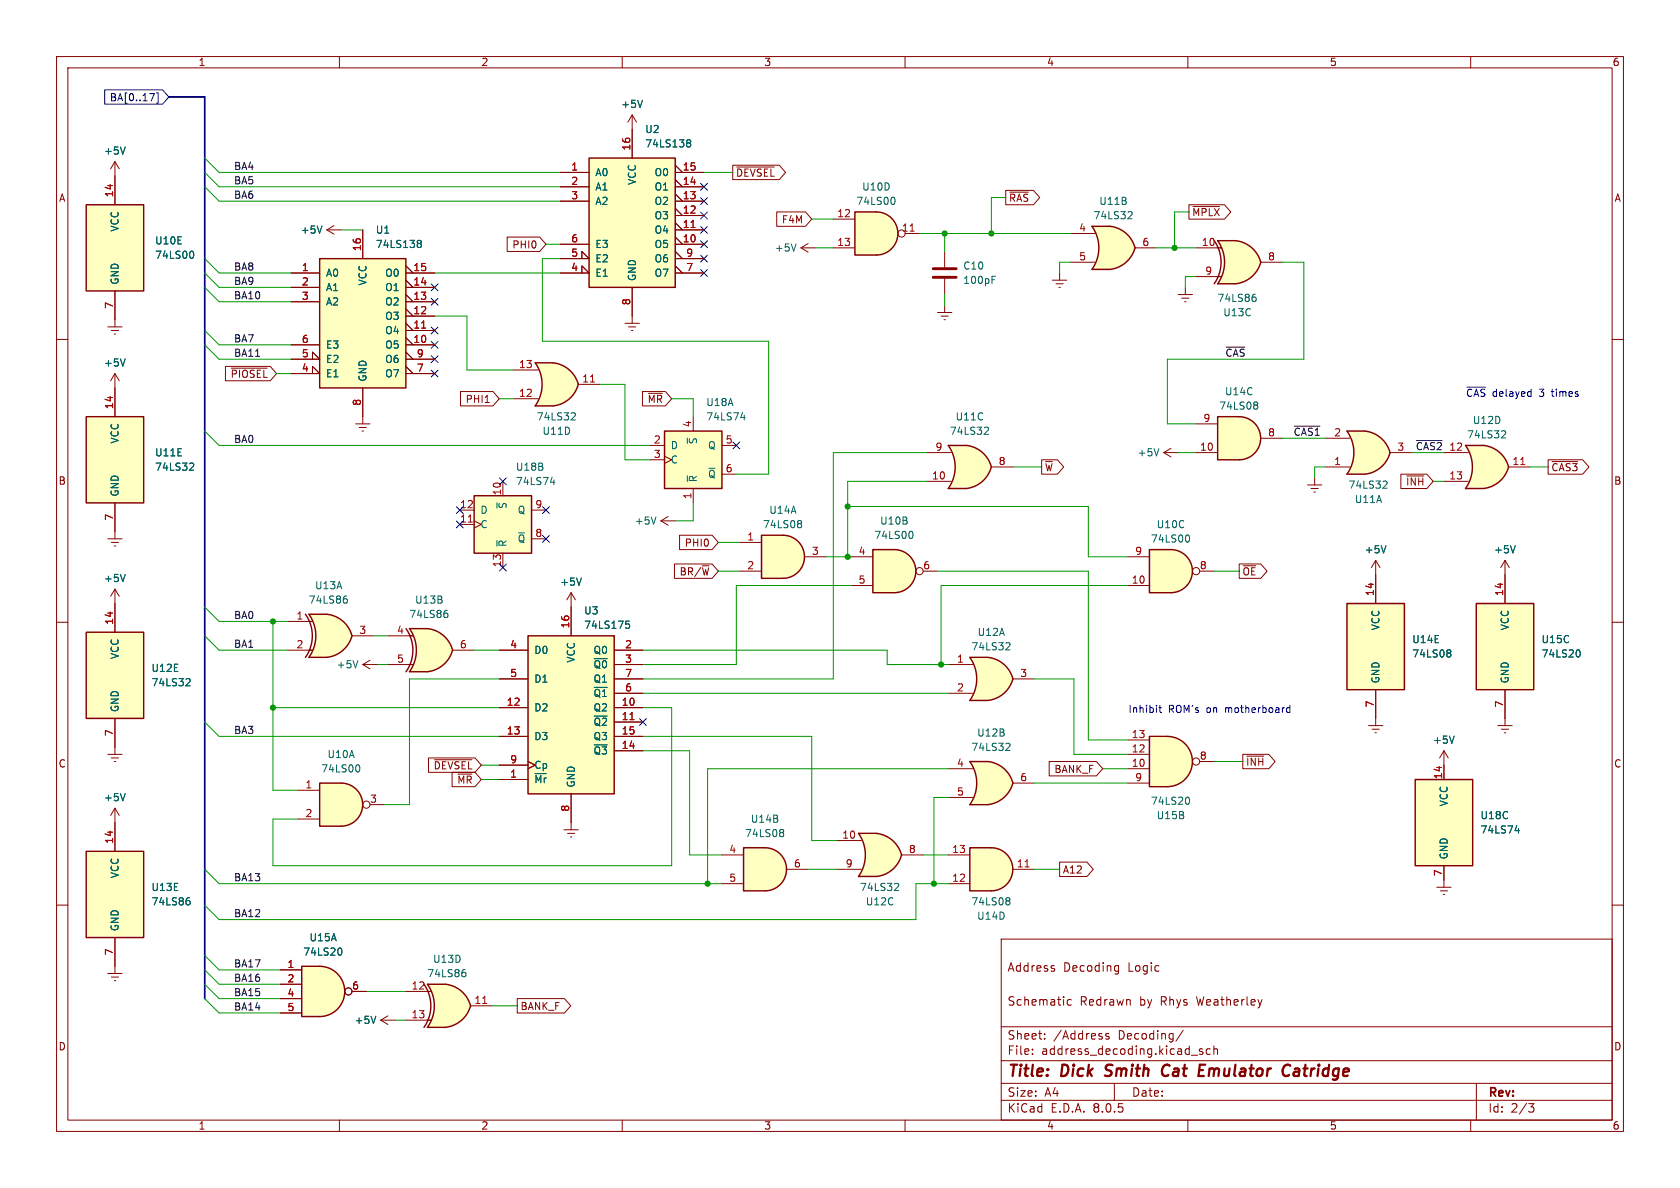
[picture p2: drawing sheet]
<svg xmlns="http://www.w3.org/2000/svg" width="297mm" height="210mm" viewBox="0 0 297 210" stroke-linecap="round" stroke-linejoin="round" font-family="sans-serif">
<defs><g id="words">
<g font-size="2.8" fill="#840000">
<text x="178" y="190.9">Title:</text>
<text x="187.7" y="190.9">Dick</text>
<text x="196.3" y="190.9">Smith</text>
<text x="207.1" y="190.9">Cat</text>
<text x="214.3" y="190.9">Emulator</text>
<text x="230" y="190.9">Catridge</text>
</g>
<g font-size="2.1" fill="#840000">
<text x="178" y="172">Address</text>
<text x="187.9" y="172">Decoding</text>
<text x="199.5" y="172">Logic</text>
<text x="178" y="178">Schematic</text>
<text x="190.9" y="178">Redrawn</text>
<text x="201.5" y="178">by</text>
<text x="205.3" y="178">Rhys</text>
<text x="211.8" y="178">Weatherley</text>
<text x="178" y="184">Sheet:</text>
<text x="186.2" y="184">/Address</text>
<text x="197.7" y="184">Decoding/</text>
<text x="178" y="186.7">File:</text>
<text x="184.1" y="186.7">address_decoding.kicad_sch</text>
<text x="178" y="196.9">KiCad</text>
<text x="178" y="194.1">Size:</text>
<text x="184.7" y="194.1">A4</text>
<text x="185.7" y="196.9">E.D.A.</text>
<text x="193.3" y="196.9">8.0.5</text>
<text x="200" y="194.1">Date:</text>
<text x="263" y="194.3">Rev:</text>
<text x="263" y="196.9">Id:</text>
<text x="267.1" y="196.9">2/3</text>
</g>
<g font-size="1.8" fill="#840000">
<text x="35" y="11.9">1</text>
<text x="85" y="11.9">2</text>
<text x="135" y="11.9">3</text>
<text x="185" y="11.9">4</text>
<text x="235" y="11.9">5</text>
<text x="285" y="11.9">6</text>
<text x="10.3" y="35.9">A</text>
<text x="130" y="31.4">~{DEVSEL}</text>
<text x="178.3" y="35.9">~{RAS}</text>
<text x="285.3" y="35.9">A</text>
<text x="138.1" y="39.7">F4M</text>
<text x="210.7" y="38.4">~{MPLX}</text>
<text x="90.5" y="44.1">PHI0</text>
<text x="40.7" y="67">~{PIOSEL}</text>
<text x="82.2" y="71.4">PHI1</text>
<text x="114.4" y="71.4">~{MR}</text>
<text x="184.6" y="83.5">~{W}</text>
<text x="274.2" y="83.5">~{CAS3}</text>
<text x="10.3" y="85.9">B</text>
<text x="248.5" y="86">~{INH}</text>
<text x="285.3" y="85.9">B</text>
<text x="120" y="101.9">BR/~{W}</text>
<text x="121" y="96.8">PHI0</text>
<text x="219.6" y="101.9">~{OE}</text>
<text x="10.3" y="135.9">C</text>
<text x="76.6" y="136.2">~{DEVSEL}</text>
<text x="186.3" y="136.8">BANK_F</text>
<text x="220.2" y="135.6">~{INH}</text>
<text x="285.3" y="135.9">C</text>
<text x="80.7" y="138.7">~{MR}</text>
<text x="187.8" y="154.6">A12</text>
<text x="91.9" y="178.8">BANK_F</text>
<text x="10.3" y="185.9">D</text>
<text x="285.3" y="185.9">D</text>
<text x="35" y="199.9">1</text>
<text x="85" y="199.9">2</text>
<text x="135" y="199.9">3</text>
<text x="185" y="199.9">4</text>
<text x="235" y="199.9">5</text>
<text x="285" y="199.9">6</text>
</g>
<text font-size="1.8" fill="#000084" x="19.3" y="18.1">BA[0..17]</text>
<g font-size="1.8" fill="#006464">
<text x="109.7" y="19.3">+5V</text>
<text x="114" y="23.7">U2</text>
<text x="18.3" y="27.5">+5V</text>
<text x="114" y="26.3">74LS138</text>
<text x="105.2" y="31.3">A0</text>
<text x="105.2" y="33.9">A1</text>
<text x="112.6" y="32.8" transform="rotate(-90 112.6 32.8)">VCC</text>
<text x="115.6" y="33.9">O1</text>
<text x="115.6" y="31.3">O0</text>
<text x="152.3" y="33.9">U10D</text>
<text x="21.2" y="41" transform="rotate(-90 21.2 41)">VCC</text>
<text x="53.1" y="41.5">+5V</text>
<text x="66.3" y="41.5">U1</text>
<text x="105.2" y="36.4">A2</text>
<text x="115.6" y="41.5">O4</text>
<text x="115.6" y="39">O3</text>
<text x="115.6" y="36.4">O2</text>
<text x="151.3" y="36.4">74LS00</text>
<text x="193.2" y="39">74LS32</text>
<text x="194.2" y="36.4">U11B</text>
<text x="27.3" y="43.4">U10E</text>
<text x="27.3" y="45.9">74LS00</text>
<text x="66.3" y="44">74LS138</text>
<text x="105.2" y="46.6">E2</text>
<text x="105.2" y="44">E3</text>
<text x="115.6" y="44">O5</text>
<text x="115.6" y="46.6">O6</text>
<text x="136.9" y="44.7">+5V</text>
<text x="170.2" y="47.9">C10</text>
<text x="21.2" y="50.4" transform="rotate(-90 21.2 50.4)">GND</text>
<text x="57.5" y="49.1">A0</text>
<text x="57.5" y="51.7">A1</text>
<text x="65" y="50.6" transform="rotate(-90 65 50.6)">VCC</text>
<text x="68" y="51.7">O1</text>
<text x="68" y="49.1">O0</text>
<text x="105.2" y="49.1">E1</text>
<text x="112.6" y="49.8" transform="rotate(-90 112.6 49.8)">GND</text>
<text x="115.6" y="49.1">O7</text>
<text x="170.2" y="50.4">100pF</text>
<text x="215.1" y="53.6">74LS86</text>
<text x="57.5" y="54.2">A2</text>
<text x="68" y="59.3">O4</text>
<text x="68" y="56.7">O3</text>
<text x="68" y="54.2">O2</text>
<text x="216.2" y="56.1">U13C</text>
<text x="18.3" y="65">+5V</text>
<text x="57.5" y="64.4">E2</text>
<text x="57.5" y="61.8">E3</text>
<text x="68" y="61.8">O5</text>
<text x="68" y="64.4">O6</text>
<text x="57.5" y="66.9">E1</text>
<text x="65" y="67.6" transform="rotate(-90 65 67.6)">GND</text>
<text x="68" y="66.9">O7</text>
<text x="124.8" y="72">U18A</text>
<text x="216.5" y="70.1">U14C</text>
<text x="94.8" y="74.5">74LS32</text>
<text x="95.8" y="77.1">U11D</text>
<text x="124.8" y="74.5">74LS74</text>
<text x="167.8" y="77.1">74LS32</text>
<text x="168.8" y="74.5">U11C</text>
<text x="215.4" y="72.6">74LS08</text>
<text x="259.3" y="77.7">74LS32</text>
<text x="260.3" y="75.2">U12D</text>
<text x="21.2" y="78.5" transform="rotate(-90 21.2 78.5)">VCC</text>
<text x="27.3" y="80.9">U11E</text>
<text x="27.3" y="83.4">74LS32</text>
<text x="91.1" y="83.4">U18B</text>
<text x="118.5" y="79.6">D</text>
<text x="118.5" y="82.1">C</text>
<text x="123.4" y="78.6" transform="rotate(-90 123.4 78.6)">~{S}</text>
<text x="125.1" y="79.6">Q</text>
<text x="201" y="80.9">+5V</text>
<text x="21.2" y="87.9" transform="rotate(-90 21.2 87.9)">GND</text>
<text x="91.1" y="86">74LS74</text>
<text x="123.4" y="85.3" transform="rotate(-90 123.4 85.3)">~{R}</text>
<text x="125.1" y="84.7">~{Q}</text>
<text x="238.3" y="86.6">74LS32</text>
<text x="239.4" y="89.1">U11A</text>
<text x="84.8" y="93.6">C</text>
<text x="84.8" y="91">D</text>
<text x="89.8" y="90.1" transform="rotate(-90 89.8 90.1)">~{S}</text>
<text x="91.4" y="91">Q</text>
<text x="112.1" y="92.9">+5V</text>
<text x="134.8" y="93.6">74LS08</text>
<text x="135.9" y="91">U14A</text>
<text x="154.5" y="95.5">74LS00</text>
<text x="155.5" y="92.9">U10B</text>
<text x="204.4" y="93.6">U10C</text>
<text x="89.8" y="96.8" transform="rotate(-90 89.8 96.8)">~{R}</text>
<text x="91.4" y="96.1">~{Q}</text>
<text x="203.4" y="96.1">74LS00</text>
<text x="241.2" y="98">+5V</text>
<text x="264" y="98">+5V</text>
<text x="18.3" y="103.1">+5V</text>
<text x="54.5" y="106.9">74LS86</text>
<text x="55.6" y="104.4">U13A</text>
<text x="73.3" y="106.9">U13B</text>
<text x="98.9" y="103.7">+5V</text>
<text x="72.3" y="109.4">74LS86</text>
<text x="103.2" y="108.8">U3</text>
<text x="103.2" y="111.4">74LS175</text>
<text x="172.7" y="112.6">U12A</text>
<text x="244.1" y="111.5" transform="rotate(-90 244.1 111.5)">VCC</text>
<text x="249.6" y="113.9">U14E</text>
<text x="266.9" y="111.5" transform="rotate(-90 266.9 111.5)">VCC</text>
<text x="272.4" y="113.9">U15C</text>
<text x="21.2" y="116.6" transform="rotate(-90 21.2 116.6)">VCC</text>
<text x="26.7" y="119">U12E</text>
<text x="59.4" y="118.3">+5V</text>
<text x="94.4" y="115.8">D0</text>
<text x="101.8" y="117.2" transform="rotate(-90 101.8 117.2)">VCC</text>
<text x="104.8" y="115.8">Q0</text>
<text x="104.8" y="118.3">~{Q0}</text>
<text x="171.6" y="115.2">74LS32</text>
<text x="249.6" y="116.4">74LS08</text>
<text x="272.4" y="116.4">74LS20</text>
<text x="21.2" y="126" transform="rotate(-90 21.2 126)">GND</text>
<text x="26.7" y="121.5">74LS32</text>
<text x="94.4" y="126">D2</text>
<text x="94.4" y="120.9">D1</text>
<text x="104.8" y="126">Q2</text>
<text x="104.8" y="123.4">~{Q1}</text>
<text x="104.8" y="120.9">Q1</text>
<text x="244.1" y="120.9" transform="rotate(-90 244.1 120.9)">GND</text>
<text x="266.9" y="120.9" transform="rotate(-90 266.9 120.9)">GND</text>
<text x="94.4" y="131">D3</text>
<text x="104.8" y="128.5">~{Q2}</text>
<text x="104.8" y="131">Q3</text>
<text x="172.6" y="130.4">U12B</text>
<text x="253.2" y="131.7">+5V</text>
<text x="56.7" y="136.8">74LS00</text>
<text x="57.8" y="134.2">U10A</text>
<text x="94.4" y="136.1">Cp</text>
<text x="104.8" y="133.6">~{Q3}</text>
<text x="171.6" y="132.9">74LS32</text>
<text x="18.3" y="141.8">+5V</text>
<text x="94.4" y="138.7">~{Mr}</text>
<text x="101.8" y="139.3" transform="rotate(-90 101.8 139.3)">GND</text>
<text x="203.4" y="142.5">74LS20</text>
<text x="256.1" y="142.6" transform="rotate(-90 256.1 142.6)">VCC</text>
<text x="131.6" y="148.2">74LS08</text>
<text x="132.6" y="145.6">U14B</text>
<text x="204.4" y="145">U15B</text>
<text x="261.6" y="145">U18C</text>
<text x="261.6" y="147.5">74LS74</text>
<text x="21.2" y="155.3" transform="rotate(-90 21.2 155.3)">VCC</text>
<text x="256.1" y="152" transform="rotate(-90 256.1 152)">GND</text>
<text x="26.7" y="157.7">U13E</text>
<text x="26.7" y="160.2">74LS86</text>
<text x="151.9" y="157.7">74LS32</text>
<text x="153" y="160.2">U12C</text>
<text x="171.6" y="160.2">74LS08</text>
<text x="21.2" y="164.7" transform="rotate(-90 21.2 164.7)">GND</text>
<text x="54.6" y="166.6">U15A</text>
<text x="172.6" y="162.8">U14D</text>
<text x="53.5" y="169.1">74LS20</text>
<text x="75.4" y="172.9">74LS86</text>
<text x="76.5" y="170.4">U13D</text>
<text x="62.6" y="181.2">+5V</text>
</g>
<g font-size="1.8" fill="#a90000">
<text x="111.5" y="26.7" transform="rotate(-90 111.5 26.7)">16</text>
<text x="20.1" y="35" transform="rotate(-90 20.1 35)">14</text>
<text x="100.9" y="30.2">1</text>
<text x="100.9" y="32.8">2</text>
<text x="100.9" y="35.3">3</text>
<text x="120.6" y="35.3">13</text>
<text x="120.6" y="32.8">14</text>
<text x="120.6" y="30.2">15</text>
<text x="120.6" y="40.4">11</text>
<text x="120.6" y="37.8">12</text>
<text x="147.9" y="38.5">12</text>
<text x="159.3" y="41">11</text>
<text x="190.7" y="41">4</text>
<text x="63.9" y="44.5" transform="rotate(-90 63.9 44.5)">16</text>
<text x="100.9" y="45.5">5</text>
<text x="100.9" y="42.9">6</text>
<text x="120.6" y="42.9">10</text>
<text x="121.2" y="45.5">9</text>
<text x="147.9" y="43.6">13</text>
<text x="190.7" y="46.1">5</text>
<text x="201.9" y="43.6">6</text>
<text x="212.4" y="43.6">10</text>
<text x="224.1" y="46.1">8</text>
<text x="53.3" y="48">1</text>
<text x="53.3" y="50.5">2</text>
<text x="53.3" y="53.1">3</text>
<text x="73" y="53.1">13</text>
<text x="73" y="50.5">14</text>
<text x="73" y="48">15</text>
<text x="100.9" y="48">4</text>
<text x="121.2" y="48">7</text>
<text x="213" y="48.6">9</text>
<text x="20.1" y="54.7" transform="rotate(-90 20.1 54.7)">7</text>
<text x="73" y="58.2">11</text>
<text x="73" y="55.6">12</text>
<text x="111.5" y="54" transform="rotate(-90 111.5 54)">8</text>
<text x="53.3" y="65.8">4</text>
<text x="53.3" y="63.2">5</text>
<text x="53.3" y="60.7">6</text>
<text x="73" y="60.7">10</text>
<text x="73.6" y="65.8">7</text>
<text x="73.6" y="63.2">9</text>
<text x="91.7" y="65.2">13</text>
<text x="63.9" y="71.8" transform="rotate(-90 63.9 71.8)">8</text>
<text x="91.7" y="70.2">12</text>
<text x="102.8" y="67.7">11</text>
<text x="20.1" y="72.4" transform="rotate(-90 20.1 72.4)">14</text>
<text x="122.3" y="75.6" transform="rotate(-90 122.3 75.6)">4</text>
<text x="212.7" y="74.7">9</text>
<text x="224.1" y="77.2">8</text>
<text x="115.5" y="78.5">2</text>
<text x="115.5" y="81">3</text>
<text x="128.2" y="78.5">5</text>
<text x="128.2" y="83.6">6</text>
<text x="165.3" y="79.8">9</text>
<text x="176.5" y="82.3">8</text>
<text x="212" y="79.8">10</text>
<text x="235.8" y="82.3">1</text>
<text x="246.9" y="79.8">3</text>
<text x="256.1" y="79.8">12</text>
<text x="267.3" y="82.3">11</text>
<text x="81.2" y="89.9">12</text>
<text x="88.6" y="87.7" transform="rotate(-90 88.6 87.7)">10</text>
<text x="94.5" y="89.9">9</text>
<text x="122.3" y="88.3" transform="rotate(-90 122.3 88.3)">1</text>
<text x="164.7" y="84.8">10</text>
<text x="256.1" y="84.8">13</text>
<text x="20.1" y="92.1" transform="rotate(-90 20.1 92.1)">7</text>
<text x="81.2" y="92.5">11</text>
<text x="94.5" y="95">8</text>
<text x="132" y="95.6">1</text>
<text x="88.6" y="100.4" transform="rotate(-90 88.6 100.4)">13</text>
<text x="132" y="100.7">2</text>
<text x="143.4" y="98.2">3</text>
<text x="151.7" y="98.2">4</text>
<text x="163.1" y="100.7">6</text>
<text x="200.6" y="98.2">9</text>
<text x="212" y="100.7">8</text>
<text x="151.7" y="103.3">5</text>
<text x="200" y="103.3">10</text>
<text x="243" y="105.5" transform="rotate(-90 243 105.5)">14</text>
<text x="265.8" y="105.5" transform="rotate(-90 265.8 105.5)">14</text>
<text x="20.1" y="110.5" transform="rotate(-90 20.1 110.5)">14</text>
<text x="52.3" y="109.6">1</text>
<text x="63.4" y="112.1">3</text>
<text x="70.1" y="112.1">4</text>
<text x="100.7" y="111.2" transform="rotate(-90 100.7 111.2)">16</text>
<text x="52.3" y="114.7">2</text>
<text x="70.1" y="117.2">5</text>
<text x="81.2" y="114.7">6</text>
<text x="90.1" y="114.7">4</text>
<text x="90.1" y="119.8">5</text>
<text x="110.4" y="114.7">2</text>
<text x="110.4" y="117.2">3</text>
<text x="110.4" y="119.8">7</text>
<text x="169.1" y="117.2">1</text>
<text x="180.3" y="119.8">3</text>
<text x="89.5" y="124.8">12</text>
<text x="109.8" y="124.8">10</text>
<text x="110.4" y="122.3">6</text>
<text x="169.1" y="122.3">2</text>
<text x="243" y="125.2" transform="rotate(-90 243 125.2)">7</text>
<text x="265.8" y="125.2" transform="rotate(-90 265.8 125.2)">7</text>
<text x="20.1" y="130.2" transform="rotate(-90 20.1 130.2)">7</text>
<text x="89.5" y="129.9">13</text>
<text x="109.8" y="127.4">11</text>
<text x="109.8" y="129.9">15</text>
<text x="200" y="130.6">13</text>
<text x="90.1" y="137.5">1</text>
<text x="90.1" y="135">9</text>
<text x="109.8" y="132.5">14</text>
<text x="169.1" y="135.6">4</text>
<text x="200" y="135.6">10</text>
<text x="200" y="133.1">12</text>
<text x="212" y="134.4">8</text>
<text x="255" y="137.8" transform="rotate(-90 255 137.8)">14</text>
<text x="53.9" y="139.4">1</text>
<text x="65.3" y="142">3</text>
<text x="100.7" y="143.6" transform="rotate(-90 100.7 143.6)">8</text>
<text x="169.1" y="140.7">5</text>
<text x="180.3" y="138.2">6</text>
<text x="200.6" y="138.2">9</text>
<text x="20.1" y="149.3" transform="rotate(-90 20.1 149.3)">14</text>
<text x="53.9" y="144.5">2</text>
<text x="148.8" y="148.3">10</text>
<text x="128.8" y="150.9">4</text>
<text x="128.8" y="156">5</text>
<text x="140.3" y="153.4">6</text>
<text x="149.4" y="153.4">9</text>
<text x="160.6" y="150.9">8</text>
<text x="168.2" y="156">12</text>
<text x="168.2" y="150.9">13</text>
<text x="179.7" y="153.4">11</text>
<text x="255" y="155" transform="rotate(-90 255 155)">7</text>
<text x="20.1" y="169" transform="rotate(-90 20.1 169)">7</text>
<text x="50.7" y="171.2">1</text>
<text x="50.7" y="173.7">2</text>
<text x="50.7" y="176.3">4</text>
<text x="50.7" y="178.8">5</text>
<text x="62.2" y="175">6</text>
<text x="72.7" y="175">12</text>
<text x="83.8" y="177.5">11</text>
<text x="72.7" y="180.1">13</text>
</g>
<g font-size="1.8" fill="#0f0f0f">
<text x="41.3" y="32.7">BA5</text>
<text x="41.3" y="35.2">BA6</text>
<text x="41.3" y="30.1">BA4</text>
<text x="41.3" y="47.9">BA8</text>
<text x="41.3" y="53">BA10</text>
<text x="41.3" y="50.5">BA9</text>
<text x="41.3" y="63.2">BA11</text>
<text x="41.3" y="60.6">BA7</text>
<text x="216.5" y="63.2">~{CAS}</text>
<text x="228.6" y="77.1">~{CAS1} 2</text>
<text x="41.3" y="78.4">BA0</text>
<text x="250.2" y="79.7">~{CAS2}</text>
<text x="41.3" y="109.5">BA0</text>
<text x="41.3" y="114.6">BA1</text>
<text x="41.3" y="129.8">BA3</text>
<text x="41.3" y="155.9">BA13</text>
<text x="41.3" y="162.2">BA12</text>
<text x="41.3" y="173.6">BA16</text>
<text x="41.3" y="171.1">BA17</text>
<text x="41.3" y="176.2">BA15</text>
<text x="41.3" y="178.7">BA14</text>
</g>
<g font-size="1.8" fill="#0000c2">
<text x="259.1" y="70.2">~{CAS}</text>
<text x="263.8" y="70.2">delayed</text>
<text x="272.2" y="70.2">3</text>
<text x="274.6" y="70.2">times</text>
<text x="199.4" y="126.1">Inhibit</text>
<text x="206.5" y="126.1">ROM's</text>
<text x="213.4" y="126.1">on</text>
<text x="216.9" y="126.1">motherboard</text>
</g>
</g></defs>
<g fill="none" stroke="#840000" stroke-width=".18">
<path d="M10 10h277v190h-277zM12 12h273v186h-273zM60 10v2M110 10v2M160 10v2M210 10v2M260 10v2M10 60h2M285 60h2M10 110h2M285 110h2M10 160h2"/>
<path d="M285 160h2M177 166h108v32h-108zM186.2 171.2l.3 .2-.3 .3M186.2 170.7l.2 .1M189.4 176.8l-.4-.1-.3 .3v.4l.1 .2h.6M197.3 170.7l.4 .1M197.7 170.7v1.2l-.1 .2-.4 .1M197.7 171.6l-.4 .1M60 198v2M110 198v2M160 198v2M177 194.5h108"/>
<path d="M177 191.5h108M177 187.5h108M177 181.5h108M182.5 186.3v.1M182.5 185.5v.1M184.7 183.6v.1M184.7 182.8v.1M196 182.8l-.3-.1-.2 .2v.2l.5 .2v.3h-.5M197 191.5v3M209.2 182.1l-1.3 2M210 198v2M210.6 186.5h1.1"/>
<path d="M212.6 185.5l-.4-.1-.2 .2 .1 .2 .5 .2v.3h-.6M214 185.5l-.5-.1-.3 .3v.4l.2 .2h.6M214.6 185.5l.2-.1 .4 .1v.9M214.6 184.9v1.5M260 198v2M261 191.5v6.5M270.2 195.1h1l-.5 .6 .4 .1 .1 .5-.3 .3h-.4"/>
</g>
<path d="M195.3 190.1l.3 .1M195.6 188.4l-.1 .2 .1 .4M206.4 188.2a1.13 1.13 0 0 0-.9 .7 1.13 1.13 0 0 0 .2 1.2l.3 .1 .5-.1M211.9 190.2h.9M212.1 188.2h1M227.6 188.2l.5 .2M227.9 190l-.4 .2M229.5 188.9l-.6 .1M229.5 189.4h-.5a.4 .4 0 0 0-.3 .4 .4 .4 0 0 0 .2 .4h.5" fill="none" stroke="#840000" stroke-width=".4"/>
<path d="M195.6 42.5l5.1 1.3a5.2 5.2 0 0 1-4.5 3.8z" fill="#ffffc2" stroke="#ffffc2" stroke-width=".18"/>
<path d="M193 47.6h3.2M193 40h3.2" fill="none" stroke="#ffffc2" stroke-width=".18"/>
<path d="M193 40h3.2v7.6h-3.2a6.7 6.7 0 0 0 0-7.6z" fill="#ffffc2"/>
<path d="M196.2 40a5.1 5.1 0 0 1 4.5 3.8l-5 1.3z" fill="#ffffc2" stroke="#ffffc2" stroke-width=".18"/>
<path d="M193 40h3.2a5.1 5.1 0 0 1 4.5 3.8 5.2 5.2 0 0 1-4.5 3.8h-3.2a6.6 6.6 0 0 0 0-7.6z" fill="none" stroke="#840000" stroke-width=".25"/>
<g fill="none" stroke="#840000" stroke-width=".18">
<path d="M186.1 49.5h2.5M186.7 50.2h1.3M187.2 50.8h.3M187.3 48.3v1.2M189.2 41.3h4.3M189.2 46.4h4.3M200.7 43.8h3.8M20.3 142.9l-.7 1.2M20.3 142.9v2.5M20.3 142.9l.8 1.2M19 172.1h2.6M19.7 172.7h1.3"/>
<path d="M20.2 173.4h.2M20.3 170.8v1.3M68.6 179.6l-1.3 .7M67.3 180.3l1.3 .8M67.3 180.3h2.5"/>
</g>
<path d="M199.6 37.4l.4 .1 .1 .3-.7 .9h.7M22.1 140.3l-.4 1.2M66.4 179.6l-.4 1.3" fill="none" stroke="#006464" stroke-width=".18"/>
<path d="M15.2 150.5h10.2v15.2h-10.2z" fill="#ffffc2"/>
<path d="M15.2 150.5h10.2v15.2h-10.2z" fill="none" stroke="#840000" stroke-width=".25"/>
<path d="M20.3 145.4v5.1M20.3 165.7v5.1" fill="none" stroke="#840000" stroke-width=".18"/>
<path d="M33.1 159.2h.4l.1 .2v.4l-.5 .2M33.3 158.7h.2" fill="none" stroke="#006464" stroke-width=".18"/>
<path d="M170.2 81.2l5.1 1.3a5.2 5.2 0 0 1-4.5 3.9z" fill="#ffffc2" stroke="#ffffc2" stroke-width=".18"/>
<path d="M167.6 78.7h3.2M167.6 86.4h3.2" fill="none" stroke="#ffffc2" stroke-width=".18"/>
<path d="M167.6 78.7h3.2v7.7h-3.2a6.7 6.7 0 0 0 0-7.7z" fill="#ffffc2"/>
<g fill="#ffffc2" stroke="#ffffc2" stroke-width=".18">
<path d="M170.8 78.7a5.1 5.1 0 0 1 4.5 3.9l-5 1.2z"/>
<path d="M154.9 37.5a3.8 3.8 0 0 1 3.8 3.8 3.8 3.8 0 0 1-3.8 3.8z"/>
</g>
<path d="M170.8 78.7a5.1 5.1 0 0 1 4.5 3.8 5.2 5.2 0 0 1-4.5 3.9h-3.2a6.6 6.6 0 0 0 0-7.7h3.2" fill="none" stroke="#840000" stroke-width=".25"/>
<path d="M165.7 55.2h2.6M166.4 55.9h1.2M166.9 56.5h.2M167 44.5v2.7M167 49.3v2.8M167 54v1.2M163.8 85.1h4.3M163.8 80h4.3M175.3 82.6h3.8" fill="none" stroke="#840000" stroke-width=".18"/>
<path d="M175.4 49.4h.4M175.4 48.8h.6M174.2 75.5l.4 .1 .1 .3-.7 .9h.7" fill="none" stroke="#006464" stroke-width=".18"/>
<path d="M165 49h4M165 47.5h4" fill="none" stroke="#840000" stroke-width=".51"/>
<path d="M151.1 37.5h3.8v7.6h-3.8z" fill="#ffffc2"/>
<path d="M151.1 37.5h3.8a3.8 3.8 0 0 1 3.8 3.8 3.8 3.8 0 0 1-3.8 3.8h-3.8z" fill="none" stroke="#840000" stroke-width=".25"/>
<g fill="none" stroke="#840000" stroke-width=".18">
<path d="M147.3 38.7h3.8M147.3 43.8h3.8M160 41.3h2.6"/>
<circle cx="159.4" cy="41.3" r=".63"/>
</g>
<path d="M160.9 40.9h.7" fill="none" stroke="#a90000" stroke-width=".18"/>
<path d="M157.9 34.9a.79 .79 0 0 1 0 1.2" fill="none" stroke="#006464" stroke-width=".18"/>
<path d="M78.2 176.4l5 1.4a5.2 5.2 0 0 1-4.4 3.8z" fill="#ffffc2" stroke="#ffffc2" stroke-width=".18"/>
<path d="M75.6 174h3.1M75.6 181.6h3.1" fill="none" stroke="#ffffc2" stroke-width=".18"/>
<path d="M75.6 174h3.1v7.6h-3.1a6.7 6.7 0 0 0 0-7.6z" fill="#ffffc2"/>
<g fill="#ffffc2" stroke="#ffffc2" stroke-width=".18">
<path d="M78.8 174a5.1 5.1 0 0 1 4.4 3.8l-5 1.3z"/>
<path d="M206.4 130.2a4.4 4.4 0 0 1 4.4 4.4 4.4 4.4 0 0 1-4.4 4.5z"/>
</g>
<path d="M75 174a6.6 6.6 0 0 1 0 7.6M75.6 174h3.1a5.1 5.1 0 0 1 4.5 3.8 5.2 5.2 0 0 1-4.4 3.8h-3.2a6.6 6.6 0 0 0 0-7.6z" fill="none" stroke="#840000" stroke-width=".25"/>
<path d="M71.8 175.3h4.4M83.2 177.8h3.8M71.8 180.3h4.4" fill="none" stroke="#840000" stroke-width=".18"/>
<path d="M85.3 177.4h.8" fill="none" stroke="#a90000" stroke-width=".18"/>
<path d="M81.9 171.9h.3l.2 .2-.1 .4-.4 .2M82 171.4h.2" fill="none" stroke="#006464" stroke-width=".18"/>
<path d="M203.2 130.2h3.2v8.9h-3.2z" fill="#ffffc2"/>
<path d="M203.2 130.2h3.2a4.4 4.4 0 0 1 4.4 4.4 4.4 4.4 0 0 1-4.4 4.5h-3.2z" fill="none" stroke="#840000" stroke-width=".25"/>
<g fill="none" stroke="#840000" stroke-width=".18">
<path d="M199.4 135.9h3.8M199.4 133.4h3.8M199.4 130.8h3.8M199.4 138.4h3.8M212.1 134.6h2.5M254 156.8h2.5M254.6 157.5h1.3M255.1 158.1h.3M255.3 155.6v1.2"/>
<circle cx="211.5" cy="134.6" r=".63"/>
</g>
<path d="M210 140.9a.79 .79 0 0 1 0 1.3" fill="none" stroke="#006464" stroke-width=".18"/>
<path d="M250.2 137.8h10.1v15.2h-10.1z" fill="#ffffc2"/>
<path d="M250.2 137.8h10.1v15.2h-10.1z" fill="none" stroke="#840000" stroke-width=".25"/>
<path d="M255.3 132.7v5.1M255.3 132.7l-.8 1.3M255.3 132.7l.7 1.3M255.3 153v2.6" fill="none" stroke="#840000" stroke-width=".18"/>
<path d="M257.1 130.1l-.4 1.3M267.8 146.8h.8M268.4 146.4v.9" fill="none" stroke="#006464" stroke-width=".18"/>
<path d="M174 118.7l5.1 1.3a5.2 5.2 0 0 1-4.4 3.8z" fill="#ffffc2" stroke="#ffffc2" stroke-width=".18"/>
<path d="M171.4 116.2h3.2M171.4 123.8h3.2" fill="none" stroke="#ffffc2" stroke-width=".18"/>
<path d="M171.4 116.2h3.2v7.6h-3.2a6.7 6.7 0 0 0 0-7.6z" fill="#ffffc2"/>
<g fill="#ffffc2" stroke="#ffffc2" stroke-width=".18">
<path d="M174.7 116.2a5.1 5.1 0 0 1 4.4 3.8l-5 1.3z"/>
<path d="M218.5 42.5a5.2 5.2 0 0 1 4.4 3.9l-5 1.3z"/>
</g>
<path d="M174.6 116.2h-3.2a6.6 6.6 0 0 1 0 7.6h3.2M174.7 116.2a5.1 5.1 0 0 1 4.4 3.8 5.2 5.2 0 0 1-4.4 3.8" fill="none" stroke="#840000" stroke-width=".25"/>
<path d="M167.6 117.5h4.4M167.6 122.6h4.4M179.1 120h3.8" fill="none" stroke="#840000" stroke-width=".18"/>
<path d="M178 113.6l.4 .1 .2 .3-.8 .9h.8" fill="none" stroke="#006464" stroke-width=".18"/>
<path d="M215.3 42.5h3.1M215.3 50.2h3.1" fill="none" stroke="#ffffc2" stroke-width=".18"/>
<path d="M215.3 42.5h3.1v7.7h-3.1a6.6 6.6 0 0 0 0-7.7z" fill="#ffffc2"/>
<g fill="#ffffc2" stroke="#ffffc2" stroke-width=".18">
<path d="M217.9 45l5 1.4a5.1 5.1 0 0 1-4.4 3.8z"/>
<path d="M138.4 94.6a3.8 3.8 0 0 1 3.8 3.8 3.8 3.8 0 0 1-3.8 3.8z"/>
</g>
<path d="M214.7 42.5a6.6 6.6 0 0 1 0 7.7M218.4 42.5h-3.1a6.6 6.6 0 0 1 0 7.7h3.1M218.5 42.5a5.2 5.2 0 0 1 4.4 3.9 5.2 5.2 0 0 1-4.4 3.8" fill="none" stroke="#840000" stroke-width=".25"/>
<path d="M211.5 43.8h4.4M211.5 48.9h4.4M222.9 46.4h3.8" fill="none" stroke="#840000" stroke-width=".18"/>
<path d="M221.6 52.5h.2l.3 .2-.1 .5-.4 .1M221.7 52h.2" fill="none" stroke="#006464" stroke-width=".18"/>
<path d="M134.6 94.6h3.8v7.6h-3.8z" fill="#ffffc2"/>
<path d="M134.6 94.6h3.8a3.8 3.8 0 0 1 3.8 3.8 3.8 3.8 0 0 1-3.8 3.8h-3.8z" fill="none" stroke="#840000" stroke-width=".25"/>
<path d="M130.8 95.9h3.8M142.2 98.4h3.8M130.8 101h3.8" fill="none" stroke="#840000" stroke-width=".18"/>
<path d="M141.2 92h.3l.2 .3-.2 .3M141.2 92.6h.3M141.5 92.6l.2 .2v.2l-.1 .2-.4 .1" fill="none" stroke="#006464" stroke-width=".18"/>
<path d="M97.8 64.1a5.2 5.2 0 0 1 4.4 3.8l-5 1.4z" fill="#ffffc2" stroke="#ffffc2" stroke-width=".18"/>
<path d="M94.6 64.1h3.2M94.6 71.8h3.2" fill="none" stroke="#ffffc2" stroke-width=".18"/>
<path d="M94.6 64.1h3.2v7.7h-3.2a6.6 6.6 0 0 0 0-7.7z" fill="#ffffc2"/>
<g fill="#ffffc2" stroke="#ffffc2" stroke-width=".18">
<path d="M97.3 66.6l4.9 1.3a5.1 5.1 0 0 1-4.4 3.9z"/>
<path d="M135.3 149.9a3.8 3.8 0 0 1 3.8 3.8 3.8 3.8 0 0 1-3.8 3.8z"/>
</g>
<path d="M97.8 71.8a5.2 5.2 0 0 0 4.4-3.9 5.2 5.2 0 0 0-4.4-3.8h-3.2a6.6 6.6 0 0 1 0 7.7h3.2" fill="none" stroke="#840000" stroke-width=".25"/>
<g fill="none" stroke="#840000" stroke-width=".18">
<path d="M19 57.8h2.6M19.7 58.4h1.3M20.2 59.1h.2M20.3 56.5v1.3M20.3 66v2.6M20.3 66l-.7 1.3M20.3 66l.8 1.3M90.8 70.5h4.3M90.8 65.4h4.3M102.2 67.9h3.8M101 104.8l-.8 1.2M101 104.8v2.5"/>
<path d="M101 104.8l.7 1.2M99.7 146.7h2.5M100.3 147.3h1.3M100.8 148h.3M101 145.4v1.3"/>
</g>
<path d="M104.4 67.5h.7" fill="none" stroke="#a90000" stroke-width=".18"/>
<path d="M22.1 63.4l-.4 1.3M101.2 73h.4l.1 .3-.8 .9h.8M102.8 102.2l-.4 1.2" fill="none" stroke="#006464" stroke-width=".18"/>
<path d="M131.4 149.9h3.9v7.6h-3.9z" fill="#ffffc2"/>
<path d="M131.4 149.9h3.9a3.8 3.8 0 0 1 3.8 3.8 3.8 3.8 0 0 1-3.8 3.8h-3.9z" fill="none" stroke="#840000" stroke-width=".25"/>
<path d="M127.6 151.1h3.8M127.6 156.2h3.8M139.1 153.7h3.8" fill="none" stroke="#840000" stroke-width=".18"/>
<path d="M138.1 146.6h.2l.2 .3-.2 .3M138.1 147.2h.2M138.3 147.2l.2 .2v.3l-.1 .1-.3 .1" fill="none" stroke="#006464" stroke-width=".18"/>
<path d="M15.2 36.2h10.2v15.2h-10.2z" fill="#ffffc2"/>
<path d="M15.2 36.2h10.2v15.2h-10.2z" fill="none" stroke="#840000" stroke-width=".25"/>
<path d="M20.3 28.6v7.6M20.3 28.6l-.7 1.2M20.3 28.6l.8 1.2M20.3 51.4v5.1" fill="none" stroke="#840000" stroke-width=".18"/>
<path d="M22.1 26l-.4 1.2M33.9 44.4a.79 .79 0 0 1 0 1.3" fill="none" stroke="#006464" stroke-width=".18"/>
<path d="M75 113.6l5 1.3a5.2 5.2 0 0 1-4.4 3.8z" fill="#ffffc2" stroke="#ffffc2" stroke-width=".18"/>
<path d="M72.4 118.7h3.2M72.4 111.1h3.2" fill="none" stroke="#ffffc2" stroke-width=".18"/>
<path d="M72.4 111.1h3.2v7.6h-3.2a6.7 6.7 0 0 0 0-7.6z" fill="#ffffc2"/>
<g fill="#ffffc2" stroke="#ffffc2" stroke-width=".18">
<path d="M75.6 111.1a5.1 5.1 0 0 1 4.4 3.8l-5 1.3z"/>
<path d="M57.2 111l5 1.4a5.2 5.2 0 0 1-4.4 3.8z"/>
</g>
<path d="M71.8 111.1a6.6 6.6 0 0 1 0 7.6M72.4 111.1h3.2a5.1 5.1 0 0 1 4.4 3.8 5.2 5.2 0 0 1-4.4 3.8h-3.2a6.6 6.6 0 0 0 0-7.6z" fill="none" stroke="#840000" stroke-width=".25"/>
<path d="M68.6 117.5h4.4M68.6 112.4h4.4M80 114.9h3.8" fill="none" stroke="#840000" stroke-width=".18"/>
<path d="M78.7 108.4h.4l.1 .2-.1 .4-.4 .2M78.8 107.9h.3" fill="none" stroke="#006464" stroke-width=".18"/>
<path d="M54.6 116.2h3.2M54.6 108.6h3.2" fill="none" stroke="#ffffc2" stroke-width=".18"/>
<path d="M54.6 108.6h3.2v7.6h-3.2a6.7 6.7 0 0 0 0-7.6z" fill="#ffffc2"/>
<path d="M57.8 108.6a5.1 5.1 0 0 1 4.4 3.8l-4.9 1.3z" fill="#ffffc2" stroke="#ffffc2" stroke-width=".18"/>
<path d="M54 108.6a6.6 6.6 0 0 1 0 7.6M57.8 108.6h-3.2a6.6 6.6 0 0 1 0 7.6h3.2M57.8 108.6a5.1 5.1 0 0 1 4.4 3.8 5.2 5.2 0 0 1-4.4 3.8" fill="none" stroke="#840000" stroke-width=".25"/>
<path d="M50.8 114.9h4.4M50.8 109.9h4.4M62.2 112.4h3.8" fill="none" stroke="#840000" stroke-width=".18"/>
<path d="M60.9 105.8l.4 .1 .1 .2v.4l-.5 .1M61 105.4h.3" fill="none" stroke="#006464" stroke-width=".18"/>
<path d="M93.3 112.4h15.3v27.9h-15.3z" fill="#ffffc2"/>
<path d="M93.3 112.4h15.3v27.9h-15.3z" fill="none" stroke="#840000" stroke-width=".25"/>
<g fill="none" stroke="#840000" stroke-width=".18">
<path d="M88.3 114.9h5M101 107.3v5.1M108.6 114.9h5.1M108.6 117.5h5.1M88.3 137.8h5M88.3 125.1h5M88.3 130.2h5M88.3 120h5M88.3 135.3h5M93.3 134.6l1.3 .7-1.3 .6M108.6 125.1h5.1M108.6 127.6h5.1"/>
<path d="M108.6 130.2h5.1M108.6 132.7h5.1M108.6 120h5.1M108.6 122.6h5.1M101 140.3v5.1"/>
</g>
<path d="M111.4 127.2h.7" fill="none" stroke="#a90000" stroke-width=".18"/>
<path d="M110.6 109.8h.7M110.8 110.3h.3l.2 .2-.1 .5-.4 .1" fill="none" stroke="#006464" stroke-width=".18"/>
<path d="M219.1 73.7a3.8 3.8 0 0 1 3.8 3.8 3.8 3.8 0 0 1-3.8 3.8z" fill="#ffffc2" stroke="#ffffc2" stroke-width=".18"/>
<path d="M215.3 73.7h3.8v7.6h-3.8z" fill="#ffffc2"/>
<path d="M215.3 73.7h3.8a3.8 3.8 0 0 1 3.8 3.8 3.8 3.8 0 0 1-3.8 3.8h-3.8z" fill="none" stroke="#840000" stroke-width=".25"/>
<path d="M211.5 74.9h3.8M222.9 77.5h3.8M211.5 80h3.8M64.1 117.5l1.3 .7M64.1 117.5h2.6M65.4 116.7l-1.3 .8" fill="none" stroke="#840000" stroke-width=".18"/>
<path d="M221.9 71.1h.2l.3 .2-.3 .3M221.9 71.6h.2M222.1 71.6l.3 .3v.2l-.2 .2h-.3M63.3 116.8l-.5 1.3" fill="none" stroke="#006464" stroke-width=".18"/>
<path d="M60.3 138.4a3.8 3.8 0 0 1 3.8 3.8 3.8 3.8 0 0 1-3.8 3.9z" fill="#ffffc2" stroke="#ffffc2" stroke-width=".18"/>
<path d="M56.5 138.4h3.8v7.7h-3.8z" fill="#ffffc2"/>
<path d="M56.5 138.4h3.8a3.8 3.8 0 0 1 3.8 3.8 3.8 3.8 0 0 1-3.8 3.9h-3.8z" fill="none" stroke="#840000" stroke-width=".25"/>
<g fill="none" stroke="#840000" stroke-width=".18">
<path d="M19 95.3h2.6M19.7 95.9h1.3M20.2 96.5h.2M20.3 94v1.3M19 133.4h2.6M19.7 134h1.3M20.2 134.6h.2M20.3 132.1v1.3M52.7 139.7h3.8M52.7 144.8h3.8M65.4 142.2h2.5"/>
<circle cx="64.8" cy="142.2" r=".63"/>
</g>
<path d="M63.3 135.2a.79 .79 0 0 1 0 1.3" fill="none" stroke="#006464" stroke-width=".18"/>
<path d="M15.2 111.8h10.2v15.2h-10.2z" fill="#ffffc2"/>
<path d="M15.2 111.8h10.2v15.2h-10.2z" fill="none" stroke="#840000" stroke-width=".25"/>
<path d="M20.3 104.1v7.7M20.3 104.1l-.7 1.3M20.3 104.1l.8 1.3M20.3 127v5.1" fill="none" stroke="#840000" stroke-width=".18"/>
<path d="M22.1 101.5l-.4 1.3M33.1 120h.4l.1 .3-.8 .9h.8" fill="none" stroke="#006464" stroke-width=".18"/>
<path d="M15.2 73.7h10.2v15.2h-10.2z" fill="#ffffc2"/>
<path d="M15.2 73.7h10.2v15.2h-10.2z" fill="none" stroke="#840000" stroke-width=".25"/>
<path d="M20.3 68.6v5.1M20.3 88.9v5.1" fill="none" stroke="#840000" stroke-width=".18"/>
<path d="M33.7 81.9h.4l.1 .3-.7 .9h.7" fill="none" stroke="#006464" stroke-width=".18"/>
<path d="M56.5 170.8a4.4 4.4 0 0 1 4.4 4.5 4.4 4.4 0 0 1-4.4 4.4z" fill="#ffffc2" stroke="#ffffc2" stroke-width=".18"/>
<path d="M53.3 170.8h3.2v8.9h-3.2z" fill="#ffffc2"/>
<path d="M53.3 170.8h3.2a4.4 4.4 0 0 1 4.4 4.5 4.4 4.4 0 0 1-4.4 4.4h-3.2z" fill="none" stroke="#840000" stroke-width=".25"/>
<g fill="none" stroke="#840000" stroke-width=".18">
<path d="M49.5 171.5h3.8M49.5 174h3.8M49.5 176.5h3.8M49.5 179.1h3.8M62.2 175.3h2.6"/>
<circle cx="61.6" cy="175.3" r=".63"/>
</g>
<path d="M60.1 167.6a.79 .79 0 0 1 0 1.3" fill="none" stroke="#006464" stroke-width=".18"/>
<path d="M241.3 76.2a5.2 5.2 0 0 1 4.4 3.8l-5 1.4z" fill="#ffffc2" stroke="#ffffc2" stroke-width=".18"/>
<path d="M238.1 76.2h3.2M238.1 83.8h3.2" fill="none" stroke="#ffffc2" stroke-width=".18"/>
<path d="M238.1 76.2h3.2v7.6h-3.2a6.6 6.6 0 0 0 0-7.6z" fill="#ffffc2"/>
<path d="M240.8 78.7l4.9 1.3a5.1 5.1 0 0 1-4.4 3.8z" fill="#ffffc2" stroke="#ffffc2" stroke-width=".18"/>
<path d="M238.1 76.2h3.2a5.2 5.2 0 0 1 4.4 3.8 5.1 5.1 0 0 1-4.4 3.8h-3.2a6.6 6.6 0 0 0 0-7.6z" fill="none" stroke="#840000" stroke-width=".25"/>
<path d="M111.8 20.3l-.8 1.3M111.8 20.3v2.6M111.8 20.3l.7 1.3M234.3 77.5h4.3M234.3 82.6h4.3M245.7 80h3.9" fill="none" stroke="#840000" stroke-width=".18"/>
<path d="M113.6 17.7l-.4 1.3M244.7 85l.4 .1 .1 .3-.8 .9h.8" fill="none" stroke="#006464" stroke-width=".18"/>
<path d="M104.1 27.9h15.3v22.9h-15.3z" fill="#ffffc2"/>
<path d="M104.1 27.9h15.3v22.9h-15.3z" fill="none" stroke="#840000" stroke-width=".25"/>
<g fill="none" stroke="#840000" stroke-width=".18">
<path d="M99.1 30.5h5M99.1 35.6h5M99.1 33h5M111.8 22.9v5M119.4 30.5h5.1M119.4 39.4l1.2 1.2M119.4 38.1h5.1M119.4 36.8l1.2 1.3M119.4 35.6h5.1M119.4 34.3l1.2 1.3M119.4 33h5.1M119.4 31.8l1.2 1.2"/>
<path d="M119.4 29.2l1.2 1.3M99.1 48.3h5l-1.2-1.3v1.3M99.1 45.7h5l-1.2-1.2v1.2M99.1 43.2h5M111.8 50.8v5.1M119.4 43.2h5.1M119.4 41.9l1.2 1.3M119.4 40.6h5.1M119.4 48.3h5.1M119.4 45.7h5.1M119.4 47l1.2 1.3M119.4 44.5l1.2 1.2"/>
<path d="M266.1 99.1l-.8 1.2M266.1 99.1v2.5M266.1 99.1l.7 1.2"/>
</g>
<path d="M122.2 40.2h.7" fill="none" stroke="#a90000" stroke-width=".18"/>
<path d="M121.5 25.2l.1 .1M121.5 24.8l.4-.1 .1 .1 .1 .2-.2 .3M121.6 25.3h.3M121.6 25.3h-.1M121.9 25.3l.2 .2-.1 .4-.1 .1-.4-.1M267.9 96.5l-.4 1.2" fill="none" stroke="#006464" stroke-width=".18"/>
<path d="M261 106.7h10.1v15.2h-10.1z" fill="#ffffc2"/>
<path d="M261 106.7h10.1v15.2h-10.1z" fill="none" stroke="#840000" stroke-width=".25"/>
<path d="M266.1 101.6v5.1M266.1 121.9v5.1" fill="none" stroke="#840000" stroke-width=".18"/>
<path d="M279.1 114.9a.79 .79 0 0 1 0 1.2" fill="none" stroke="#006464" stroke-width=".18"/>
<path d="M261.7 81.2l5 1.3a5.2 5.2 0 0 1-4.4 3.9z" fill="#ffffc2" stroke="#ffffc2" stroke-width=".18"/>
<path d="M259.1 78.7h3.2M259.1 86.4h3.2" fill="none" stroke="#ffffc2" stroke-width=".18"/>
<path d="M259.1 78.7h3.2v7.7h-3.2a6.7 6.7 0 0 0 0-7.7z" fill="#ffffc2"/>
<path d="M262.3 78.7a5.1 5.1 0 0 1 4.4 3.9l-5 1.2z" fill="#ffffc2" stroke="#ffffc2" stroke-width=".18"/>
<path d="M262.3 78.7a5.1 5.1 0 0 1 4.4 3.8 5.2 5.2 0 0 1-4.4 3.9h-3.2a6.6 6.6 0 0 0 0-7.7h3.2" fill="none" stroke="#840000" stroke-width=".25"/>
<g fill="none" stroke="#840000" stroke-width=".18">
<path d="M208.3 52.1h2.5M208.9 52.7h1.3M209.4 53.3h.3M209.5 50.8v1.3M62.9 74.9h2.5M63.5 75.6h1.3M64 76.2h.3M64.1 73.7v1.2M116.8 92.1l1.3 .7M116.8 92.1h2.6M118.1 91.3l-1.3 .8M255.3 80h4.3"/>
<path d="M255.3 85.1h4.3M266.7 82.6h3.8"/>
</g>
<path d="M268.8 82.1h.8" fill="none" stroke="#a90000" stroke-width=".18"/>
<path d="M265.6 76.1l.5 .1 .1 .3-.8 .9h.8M116 91.4l-.5 1.3" fill="none" stroke="#006464" stroke-width=".18"/>
<path d="M117.5 76.2h10.1v10.2h-10.1z" fill="#ffffc2"/>
<path d="M117.5 76.2h10.1v10.2h-10.1z" fill="none" stroke="#840000" stroke-width=".25"/>
<g fill="none" stroke="#840000" stroke-width=".18">
<path d="M59.1 39.9l-1.3 .7M57.8 40.6l1.3 .8M57.8 40.6h2.5M114.9 78.7h2.6M122.6 73.7v2.5M127.6 78.7h2.6M114.9 81.3h2.6M117.5 80.6l1.2 .7-1.2 .6M122.6 86.4v2.5M127.6 83.8h2.6M231.1 85.7h2.6M231.8 86.4h1.2"/>
<path d="M232.3 87h.2M232.4 84.5v1.2"/>
</g>
<path d="M56.9 39.9l-.4 1.3M131 73.8h.8M131.6 73.4v.8M121.5 84.1v1" fill="none" stroke="#006464" stroke-width=".18"/>
<path d="M56.5 45.7h15.3v22.9h-15.3z" fill="#ffffc2"/>
<path d="M56.5 45.7h15.3v22.9h-15.3z" fill="none" stroke="#840000" stroke-width=".25"/>
<g fill="none" stroke="#840000" stroke-width=".18">
<path d="M51.4 48.3h5.1M51.4 53.3h5.1M51.4 50.8h5.1M64.1 40.6v5.1M71.8 48.3h5M71.8 59.7l1.2 1.3M71.8 58.4h5M71.8 57.2l1.2 1.2M71.8 55.9h5M71.8 54.6l1.2 1.3M71.8 53.3h5M71.8 52.1l1.2 1.2"/>
<path d="M71.8 50.8h5M71.8 49.5l1.2 1.3M71.8 47l1.2 1.3M51.4 66h5.1l-1.3-1.2v1.2M51.4 63.5h5.1l-1.3-1.3v1.3M51.4 61h5.1M64.1 68.6v5.1M71.8 61h5M71.8 66h5M71.8 63.5h5M71.8 64.8l1.2 1.2M71.8 62.2l1.2 1.3"/>
<path d="M264.8 128.3h2.5M265.4 128.9h1.3M265.9 129.5h.3M266.1 127v1.3"/>
</g>
<path d="M74.5 58h.8" fill="none" stroke="#a90000" stroke-width=".18"/>
<path d="M73.9 43h.1M73.9 42.6l.3-.1 .2 .1 .1 .2-.3 .2M74 43h.2M74 43l-.1 .1M74.2 43l.3 .3-.1 .3-.2 .2-.3-.1" fill="none" stroke="#006464" stroke-width=".18"/>
<path d="M238.1 106.7h10.2v15.2h-10.2z" fill="#ffffc2"/>
<path d="M238.1 106.7h10.2v15.2h-10.2z" fill="none" stroke="#840000" stroke-width=".25"/>
<path d="M243.2 99.1v7.6M243.2 99.1l-.8 1.2M243.2 99.1l.8 1.2M241.9 128.3h2.6M242.6 128.9h1.2M243.1 129.5h.2M243.2 121.9v6.4" fill="none" stroke="#840000" stroke-width=".18"/>
<path d="M245 96.5l-.4 1.2M256 114.9h.4l.1 .2-.2 .3M256 115.4h.3M256.3 115.4l.2 .3v.2l-.1 .2h-.4" fill="none" stroke="#006464" stroke-width=".18"/>
<path d="M174 137.1l5.1 1.3a5.2 5.2 0 0 1-4.4 3.8z" fill="#ffffc2" stroke="#ffffc2" stroke-width=".18"/>
<path d="M171.4 134.6h3.2M171.4 142.2h3.2" fill="none" stroke="#ffffc2" stroke-width=".18"/>
<path d="M171.4 134.6h3.2v7.6h-3.2a6.7 6.7 0 0 0 0-7.6z" fill="#ffffc2"/>
<g fill="#ffffc2" stroke="#ffffc2" stroke-width=".18">
<path d="M174.7 134.6a5.1 5.1 0 0 1 4.4 3.8l-5 1.3z"/>
<path d="M155 147.3a5.2 5.2 0 0 1 4.4 3.8l-5 1.4z"/>
</g>
<path d="M174.6 134.6h-3.2a6.6 6.6 0 0 1 0 7.6h3.2M174.7 134.6a5.1 5.1 0 0 1 4.4 3.8 5.2 5.2 0 0 1-4.4 3.8" fill="none" stroke="#840000" stroke-width=".25"/>
<path d="M141.6 43.8l1.3 .8M141.6 43.8h2.5M142.9 43.1l-1.3 .7M167.6 135.9h4.4M179.1 138.4h3.8M167.6 141h4.4" fill="none" stroke="#840000" stroke-width=".18"/>
<path d="M140.7 43.1l-.4 1.3M178 131.4l.4 .1 .2 .3-.8 .9h.8" fill="none" stroke="#006464" stroke-width=".18"/>
<path d="M151.8 147.3h3.1M151.8 154.9h3.1" fill="none" stroke="#ffffc2" stroke-width=".18"/>
<path d="M151.8 147.3h3.1v7.6h-3.1a6.6 6.6 0 0 0 0-7.6z" fill="#ffffc2"/>
<g fill="#ffffc2" stroke="#ffffc2" stroke-width=".18">
<path d="M154.4 149.8l5 1.3a5.1 5.1 0 0 1-4.4 3.8z"/>
<path d="M207 97.2a3.8 3.8 0 0 1 3.8 3.8 3.8 3.8 0 0 1-3.8 3.8z"/>
</g>
<path d="M151.8 147.3h3.1a5.2 5.2 0 0 1 4.5 3.8 5.1 5.1 0 0 1-4.4 3.8h-3.2a6.6 6.6 0 0 0 0-7.6z" fill="none" stroke="#840000" stroke-width=".25"/>
<path d="M207 79.2l-1.3 .8M205.7 80l1.3 .8M205.7 80h2.6M148 148.6h4.3M148 153.7h4.3M159.4 151.1h3.8" fill="none" stroke="#840000" stroke-width=".18"/>
<path d="M204.9 79.3l-.5 1.3M158.3 156.2h.4l.2 .3-.8 .9h.8" fill="none" stroke="#006464" stroke-width=".18"/>
<path d="M203.2 97.2h3.8v7.6h-3.8z" fill="#ffffc2"/>
<path d="M203.2 97.2h3.8a3.8 3.8 0 0 1 3.8 3.8 3.8 3.8 0 0 1-3.8 3.8h-3.8z" fill="none" stroke="#840000" stroke-width=".25"/>
<g fill="none" stroke="#840000" stroke-width=".18">
<path d="M199.4 98.4h3.8M199.4 103.5h3.8M212.1 101h2.5"/>
<circle cx="211.5" cy="101" r=".63"/>
</g>
<path d="M210 94.6a.79 .79 0 0 1 0 1.2" fill="none" stroke="#006464" stroke-width=".18"/>
<path d="M175.3 149.9a3.8 3.8 0 0 1 3.8 3.8 3.8 3.8 0 0 1-3.8 3.8z" fill="#ffffc2" stroke="#ffffc2" stroke-width=".18"/>
<path d="M171.4 149.9h3.9v7.6h-3.9z" fill="#ffffc2"/>
<path d="M171.4 149.9h3.9a3.8 3.8 0 0 1 3.8 3.8 3.8 3.8 0 0 1-3.8 3.8h-3.9z" fill="none" stroke="#840000" stroke-width=".25"/>
<path d="M167.6 156.2h3.8M167.6 151.1h3.8M179.1 153.7h3.8" fill="none" stroke="#840000" stroke-width=".18"/>
<path d="M181.2 153.3h.7" fill="none" stroke="#a90000" stroke-width=".18"/>
<path d="M178.1 158.7l.3 .1 .1 .1-.2 .3M178.1 159.2h.2M178.3 159.2l.2 .3v.2l-.1 .2-.3 .1" fill="none" stroke="#006464" stroke-width=".18"/>
<path d="M83.8 87.6h10.2v10.2h-10.2z" fill="#ffffc2"/>
<path d="M83.8 87.6h10.2v10.2h-10.2z" fill="none" stroke="#840000" stroke-width=".25"/>
<path d="M81.3 92.7h2.5M81.3 90.2h2.5M83.8 92.1l1.3 .6-1.3 .6M88.9 85.1v2.5M88.9 97.8v2.5M94 90.2h2.5M94 95.3h2.5" fill="none" stroke="#840000" stroke-width=".18"/>
<path d="M82.8 92.3h.7" fill="none" stroke="#a90000" stroke-width=".18"/>
<path d="M87.9 95.5v1M97.3 85.2h.8M97.9 84.8v.9" fill="none" stroke="#006464" stroke-width=".18"/>
<path d="M158.1 97.2a3.8 3.8 0 0 1 3.8 3.8 3.8 3.8 0 0 1-3.8 3.8z" fill="#ffffc2" stroke="#ffffc2" stroke-width=".18"/>
<path d="M154.3 97.2h3.8v7.6h-3.8z" fill="#ffffc2"/>
<path d="M154.3 97.2h3.8a3.8 3.8 0 0 1 3.8 3.8 3.8 3.8 0 0 1-3.8 3.8h-3.8z" fill="none" stroke="#840000" stroke-width=".25"/>
<g fill="none" stroke="#840000" stroke-width=".18">
<path d="M20.3 31.1v5.1M99.1 30.5h5M99.1 35.6h5M99.1 33h5M111.8 22.9v5M119.4 30.5h5.1M119.4 39.4l1.2 1.2M119.4 38.1h5.1M119.4 36.8l1.2 1.3M119.4 35.6h5.1M119.4 34.3l1.2 1.3M119.4 33h5.1"/>
<path d="M119.4 31.8l1.2 1.2M119.4 29.2l1.2 1.3M129.5 29.2h8.3l1.1 1.3-1.1 1.3h-8.3zM130.2 29.5h6.7M137.3 37.5h5.1l1.1 1.2-1.1 1.3h-5.1zM177.8 33.7h4.9l1.1 1.2-1.1 1.3h-4.9zM178.5 34h3.3M210.2 36.2h6.3l1.1 1.3-1.1 1.2h-6.3zM210.9 36.5h4.7M20.3 51.4v5.1M51.4 48.3h5.1M51.4 53.3h5.1"/>
<path d="M51.4 50.8h5.1M64.1 40.6v5.1M71.8 58.4h5M71.8 48.3h5M71.8 59.7l1.2 1.3M71.8 57.2l1.2 1.2M71.8 55.9h5M71.8 54.6l1.2 1.3M71.8 53.3h5M71.8 52.1l1.2 1.2M71.8 50.8h5M71.8 49.5l1.2 1.3"/>
<path d="M71.8 47l1.2 1.3M89.7 41.9h5.7l1.1 1.3-1.1 1.3h-5.7zM99.1 48.3h5l-1.2-1.3v1.3M99.1 45.7h5l-1.2-1.2v1.2M99.1 43.2h5M110.5 57.2h2.5M111.1 57.8h1.3M111.6 58.4h.3M111.8 50.8v6.4M119.4 48.3h5.1M119.4 43.2h5.1M119.4 41.9l1.2 1.3"/>
<path d="M119.4 40.6h5.1M119.4 45.7h5.1M119.4 47l1.2 1.3M119.4 44.5l1.2 1.2M20.3 68.6v5.1M39.9 64.8h7.9l1.1 1.2-1.1 1.3h-7.9zM40.9 65.1h6.3M51.4 66h5.1l-1.3-1.2v1.2M51.4 63.5h5.1l-1.3-1.3v1.3M51.4 61h5.1M64.1 68.6v5.1M71.8 61h5"/>
<path d="M71.8 66h5M71.8 63.5h5M71.8 64.8l1.2 1.2M71.8 62.2l1.2 1.3M81.4 69.2h5.8l1.1 1.3-1.1 1.3h-5.8zM85.8 71.2h.7M113.6 69.2h4l1.1 1.3-1.1 1.3h-4zM114.6 69.5h2.5M20.3 88.9v5.1M119.2 99.7h6.7l1.1 1.3-1.1 1.2h-6.7zM120.1 94.6h5.8l1.1 1.3-1.1 1.3h-5.8zM150.5 98.4h3.8"/>
<path d="M184.1 81.3h2.8l1.1 1.3-1.1 1.2h-2.8zM184.9 81.6h1.2M219.1 99.7h3.8l1.1 1.3-1.1 1.2h-3.8zM247.7 83.8h4.6l1.1 1.3-1.1 1.3h-4.6zM248.7 84.1h3M273.7 81.3h6.1l1.1 1.3-1.1 1.2h-6.1zM274.4 81.6h4.5M20.3 106.7v5.1M88.3 114.9h5M101 107.3v5.1M108.6 114.9h5.1M108.6 117.5h5.1"/>
<path d="M150.5 103.5h3.8M163.2 101h2.5M243.2 101.6v5.1M266.1 101.6v5.1M20.3 127v5.1M75.8 134h8.2l1.1 1.3-1.1 1.2h-8.2zM76.8 134.3h6.6M79.9 136.5h4.1l1.1 1.3-1.1 1.3h-4.1zM88.3 137.8h5M88.3 125.1h5M88.3 130.2h5M88.3 120h5"/>
<path d="M88.3 135.3h5M93.3 134.6l1.3 .7-1.3 .6M108.6 125.1h5.1M108.6 127.6h5.1M108.6 130.2h5.1M108.6 132.7h5.1M108.6 120h5.1M108.6 122.6h5.1M185.5 134.6h8.3l1.1 1.3-1.1 1.3h-8.3zM219.7 133.3h4.6l1.1 1.3-1.1 1.3h-4.6zM220.4 133.7h3M243.2 121.9v5.1"/>
<path d="M255.3 135.3v2.5M266.1 121.9v5.1M20.3 145.4v5.1M101 140.3v5.1M187.3 152.4h4.9l1.1 1.3-1.1 1.2h-4.9zM255.3 153v2.6M20.3 165.7v5.1M49.5 171.5h3.8M49.5 174h3.8M49.5 176.5h3.8M49.5 179.1h3.8M62.2 175.3h2.6"/>
<path d="M91.4 176.5h8.4l1.1 1.3-1.1 1.3h-8.4z"/>
<circle cx="162.6" cy="101" r=".63"/>
<circle cx="61.6" cy="175.3" r=".63"/>
</g>
<g fill="none" stroke="#006464" stroke-width=".18">
<path d="M113.6 17.7l-.4 1.3M22.1 26l-.4 1.2M56.9 39.9l-.4 1.3M121.5 25.2l.1 .1M121.5 24.8l.4-.1 .1 .1 .1 .2-.2 .3M121.6 25.3h.3M121.6 25.3h-.1M121.9 25.3l.2 .2-.1 .4-.1 .1-.4-.1M33.9 44.4a.79 .79 0 0 1 0 1.3M73.9 43h.1M73.9 42.6l.3-.1 .2 .1 .1 .2-.3 .2M74 43h.2"/>
<path d="M74 43l-.1 .1M74.2 43l.3 .3-.1 .3-.2 .2-.3-.1M22.1 63.4l-.4 1.3M33.7 81.9h.4l.1 .3-.7 .9h.7M161.1 93.9a.79 .79 0 0 1 0 1.3M245 96.5l-.4 1.2M267.9 96.5l-.4 1.2M22.1 101.5l-.4 1.3M33.1 120h.4l.1 .3-.8 .9h.8M102.8 102.2l-.4 1.2M110.6 109.8h.7M110.8 110.3h.3l.2 .2-.1 .5-.4 .1"/>
<path d="M256 114.9h.4l.1 .2-.2 .3M256 115.4h.3M256.3 115.4l.2 .3v.2l-.1 .2h-.4M279.1 114.9a.79 .79 0 0 1 0 1.2M257.1 130.1l-.4 1.3M22.1 140.3l-.4 1.2M33.1 159.2h.4l.1 .2v.4l-.5 .2M33.3 158.7h.2M267.8 146.8h.8M268.4 146.4v.9M60.1 167.6a.79 .79 0 0 1 0 1.3M66.4 179.6l-.4 1.3"/>
</g>
<g fill="none" stroke="#000084" stroke-width=".18">
<path d="M18.5 15.9h10.2l1.1 1.2-1.1 1.3h-10.2zM26.4 16.5h.9l-.6 1.3M27.7 16.4h.3v1.8h-.3M123.9 32.4l1.2 1.2M123.9 35l1.2 1.2M123.9 37.5l1.2 1.2M125.1 32.4l-1.2 1.2M125.1 35l-1.2 1.2M125.1 37.5l-1.2 1.2M76.2 50.2l1.2 1.2M76.2 57.8l1.2 1.2M76.2 52.7l1.2 1.2"/>
<path d="M77.4 50.2l-1.2 1.2M77.4 57.8l-1.2 1.2M77.4 52.7l-1.2 1.2M123.9 40l1.2 1.2M123.9 45.1l1.2 1.2M123.9 42.6l1.2 1.2M123.9 47.7l1.2 1.2M125.1 40l-1.2 1.2M125.1 45.1l-1.2 1.2M125.1 42.6l-1.2 1.2M125.1 47.7l-1.2 1.2M76.2 62.9l1.2 1.2"/>
<path d="M76.2 60.4l1.2 1.2M76.2 65.4l1.2 1.2M77.4 62.9l-1.2 1.2M77.4 60.4l-1.2 1.2M77.4 65.4l-1.2 1.2M129.6 78.1l1.2 1.2M130.8 78.1l-1.2 1.2M80.7 92.1l1.2 1.2M80.7 89.6l1.2 1.2M81.9 92.1l-1.2 1.2M81.9 89.6l-1.2 1.2M88.3 99.7l1.2 1.2"/>
<path d="M88.3 84.5l1.2 1.2M89.5 99.7l-1.2 1.2M89.5 84.5l-1.2 1.2M95.9 94.6l1.2 1.3M95.9 89.6l1.2 1.2M97.1 94.6l-1.2 1.3M97.1 89.6l-1.2 1.2M113.1 127l1.2 1.2M114.3 127l-1.2 1.2"/>
</g>
<path d="M45.2 63h.7M216.8 61.4h3.3M228.8 75.3h4.6M250.4 77.9h4.5" fill="none" stroke="#0f0f0f" stroke-width=".18"/>
<path d="M259.3 68.4h3.3M270.3 69.2l.4 .1M270.7 68.8v1.3M270.7 70l-.4 .1M204.9 125.1h.5M205.1 124.7v1.1l.3 .2M228 125.2l-.3-.1-.3 .2 .2 .6h.4M228 124.7v1.3" fill="none" stroke="#0000c2" stroke-width=".18"/>
<path d="M29.8 17.1h6.4v159.4" fill="none" stroke="#000084" stroke-width=".3"/>
<g fill="none" stroke="#009600" stroke-width=".18">
<path d="M36.2 27.9l2.5 2.6h60.4M36.2 33l2.5 2.6h60.4M36.2 30.5l2.5 2.5h60.4M124.5 30.5h5M143.5 38.7h3.8M177.8 34.9h-2.5v6.4M210.2 37.5h-2.6v6.3M36.2 45.7l2.5 2.6h12.7M36.2 50.8l2.5 2.5h12.7M36.2 48.3l2.5 2.5h12.7M36.2 58.4l2.5 2.6h12.7M60.3 40.6h3.8"/>
<path d="M76.8 55.9h5.7v9.5h8.3M76.8 48.3h22.3M96.5 43.2h2.6M99.1 45.7h-3.2v14.6h40v23.5h-5.7M144.1 43.8h3.2M162.6 41.3h26.6M167 41.3v3.2M167 52.1v1.9M189.2 46.4h-1.9v1.9M204.5 43.8h7M211.5 48.9h-2v1.9M226.7 46.4h3.8v17.1h-24.1v11.4h5.1"/>
<path d="M36.2 76.2l2.5 2.5h76.2M36.2 61l2.5 2.5h12.7M48.9 66h2.5M88.3 70.5h2.5M106 67.9h4.5v13.4h4.4M118.7 70.5h3.9v3.2M226.7 77.5h7.6M122.6 88.9v3.2h-3.2M127 95.9h3.8M146 98.4h4.5M149.9 89.5h42.5v8.9h7M163.8 85.1h-13.9v13.3"/>
<path d="M163.8 80h-16.5v40h-33.6M179.1 82.6h5M208.3 80h3.2M234.3 82.6h-1.9v1.9M249.6 80h5.7M253.4 85.1h1.9M270.5 82.6h3.2M36.2 112.4l2.5 2.5h12.1M36.2 107.3l2.5 2.6h12.1M48.3 109.9v29.8h4.4M66 112.4h2.6M66.7 117.5h1.9"/>
<path d="M83.8 114.9h4.5M113.7 114.9h43.1v2.6h10.8M127 101h3.8M150.5 103.5h-20.3v14h-16.5M165.7 101h26.7v29.8h7M199.4 103.5h-33v14M214.6 101h4.5M36.2 127.6l2.5 2.6h49.6M48.3 125.1h40M85.1 137.8h3.2M85.1 135.3h3.2M88.3 120h-15.9v22.2h-4.5"/>
<path d="M113.7 132.7h8.2v18.4h5.7M113.7 130.2h29.8v18.4h4.5M113.7 125.1h5v27.9h-70.4v-8.2h4.4M113.7 122.6h53.9M167.6 135.9h-42.5v20.3M182.9 120h7v13.4h9.5M182.9 138.4h16.5M194.9 135.9h4.5M214.6 134.6h5.1M36.2 153.7l2.5 2.5h88.9M142.9 153.7h5.1M163.2 151.1h4.4"/>
<path d="M167.6 156.2h-5.7v6.4h-123.2l-2.5-2.6M167.6 141h-2.5v15.2M182.9 153.7h4.4M36.2 176.5l2.5 2.6h10.8M36.2 174l2.5 2.5h10.8M36.2 171.5l2.5 2.5h10.8M36.2 168.9l2.5 2.6h10.8M64.8 175.3h7M87 177.8h4.4M69.8 180.3h2"/>
</g>
<path d="M74.5 58h.8M122.2 40.2h.7M111.4 127.2h.7" fill="none" stroke="#a90000" stroke-width=".18"/>
<g fill="#009600" stroke="#009600" stroke-width=".18">
<circle cx="48.3" cy="109.9" r=".46"/>
<circle cx="48.3" cy="125.1" r=".46"/>
<circle cx="166.4" cy="117.5" r=".46"/>
<circle cx="207.6" cy="43.8" r=".46"/>
<circle cx="167" cy="41.3" r=".46"/>
<circle cx="175.3" cy="41.3" r=".46"/>
<circle cx="165.1" cy="156.2" r=".46"/>
<circle cx="149.9" cy="89.5" r=".46"/>
<circle cx="125.1" cy="156.2" r=".46"/>
<circle cx="149.9" cy="98.4" r=".46"/>
</g>
<use href="#words"/>
</svg>
